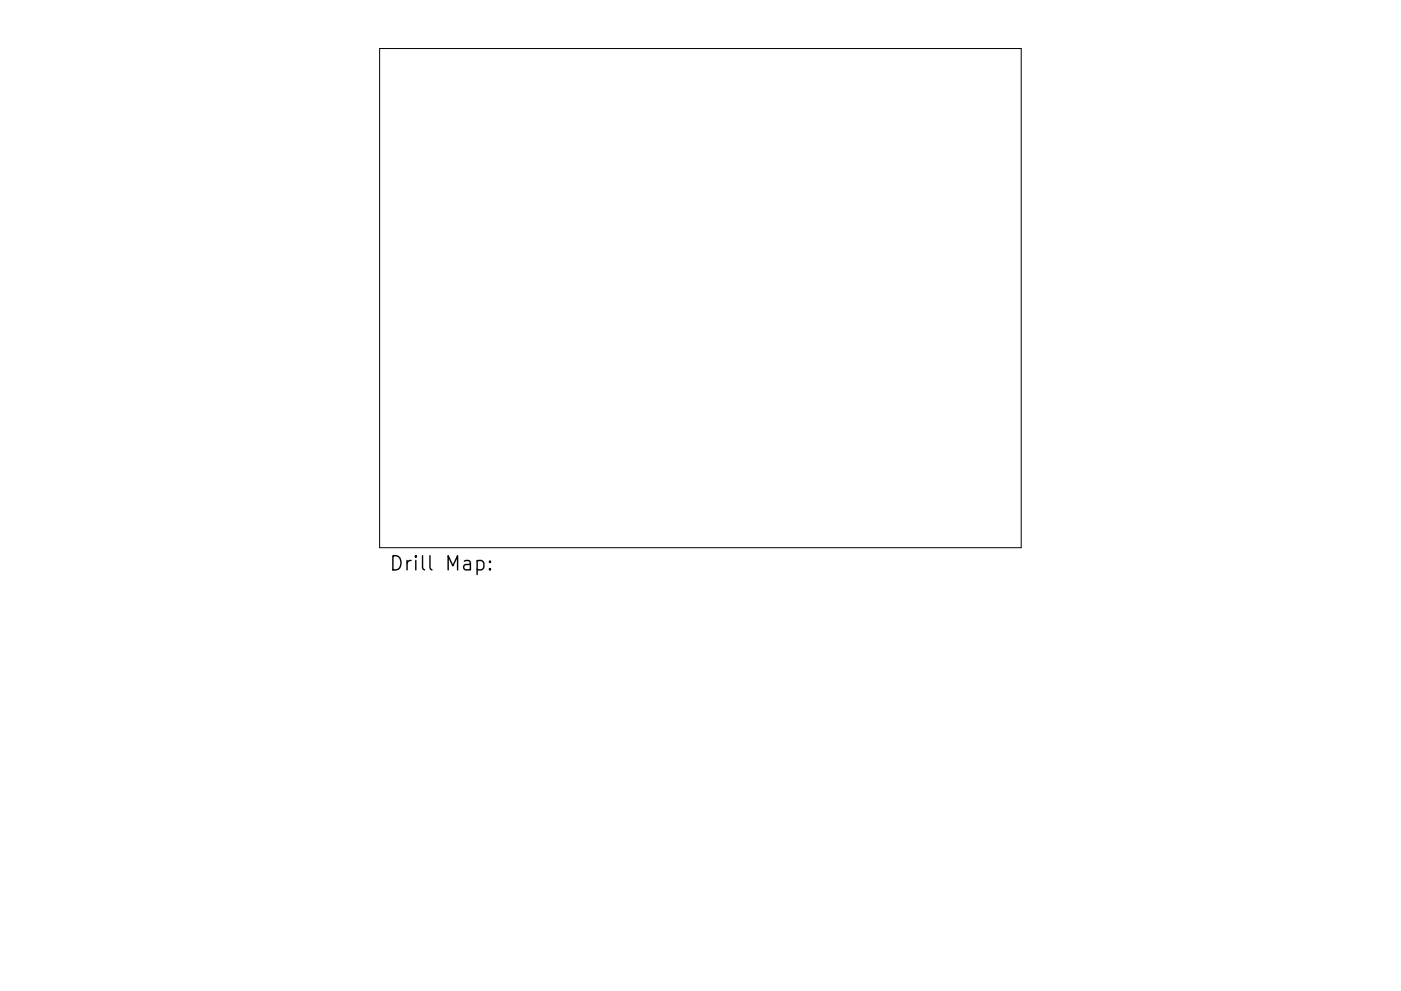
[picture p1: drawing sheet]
<svg xmlns="http://www.w3.org/2000/svg" width="297mm" height="210mm" viewBox="0 0 297 210" stroke-linecap="round" stroke-linejoin="round" font-family="sans-serif">
<defs><g id="words">
<text font-size="4.2" x="82.4" y="121.1">Drill Map:</text>
</g></defs>
<path d="M80.5 10.3h136v105.9h-136z" fill="none" stroke="#000" stroke-width=".21"/>
<path d="M101.2 119.1l.8-.2 .6 .6v.8l-.3 .5-.3 .1-.8-.1M103.9 119.1l.1 .1-.1 .1-.2-.1 .2-.1v.2M103.9 120.6l.1 .2-.1 .1-.2-.1 .2-.2v.3" fill="none" stroke="#000" stroke-width=".3"/>
<use href="#words"/>
</svg>
